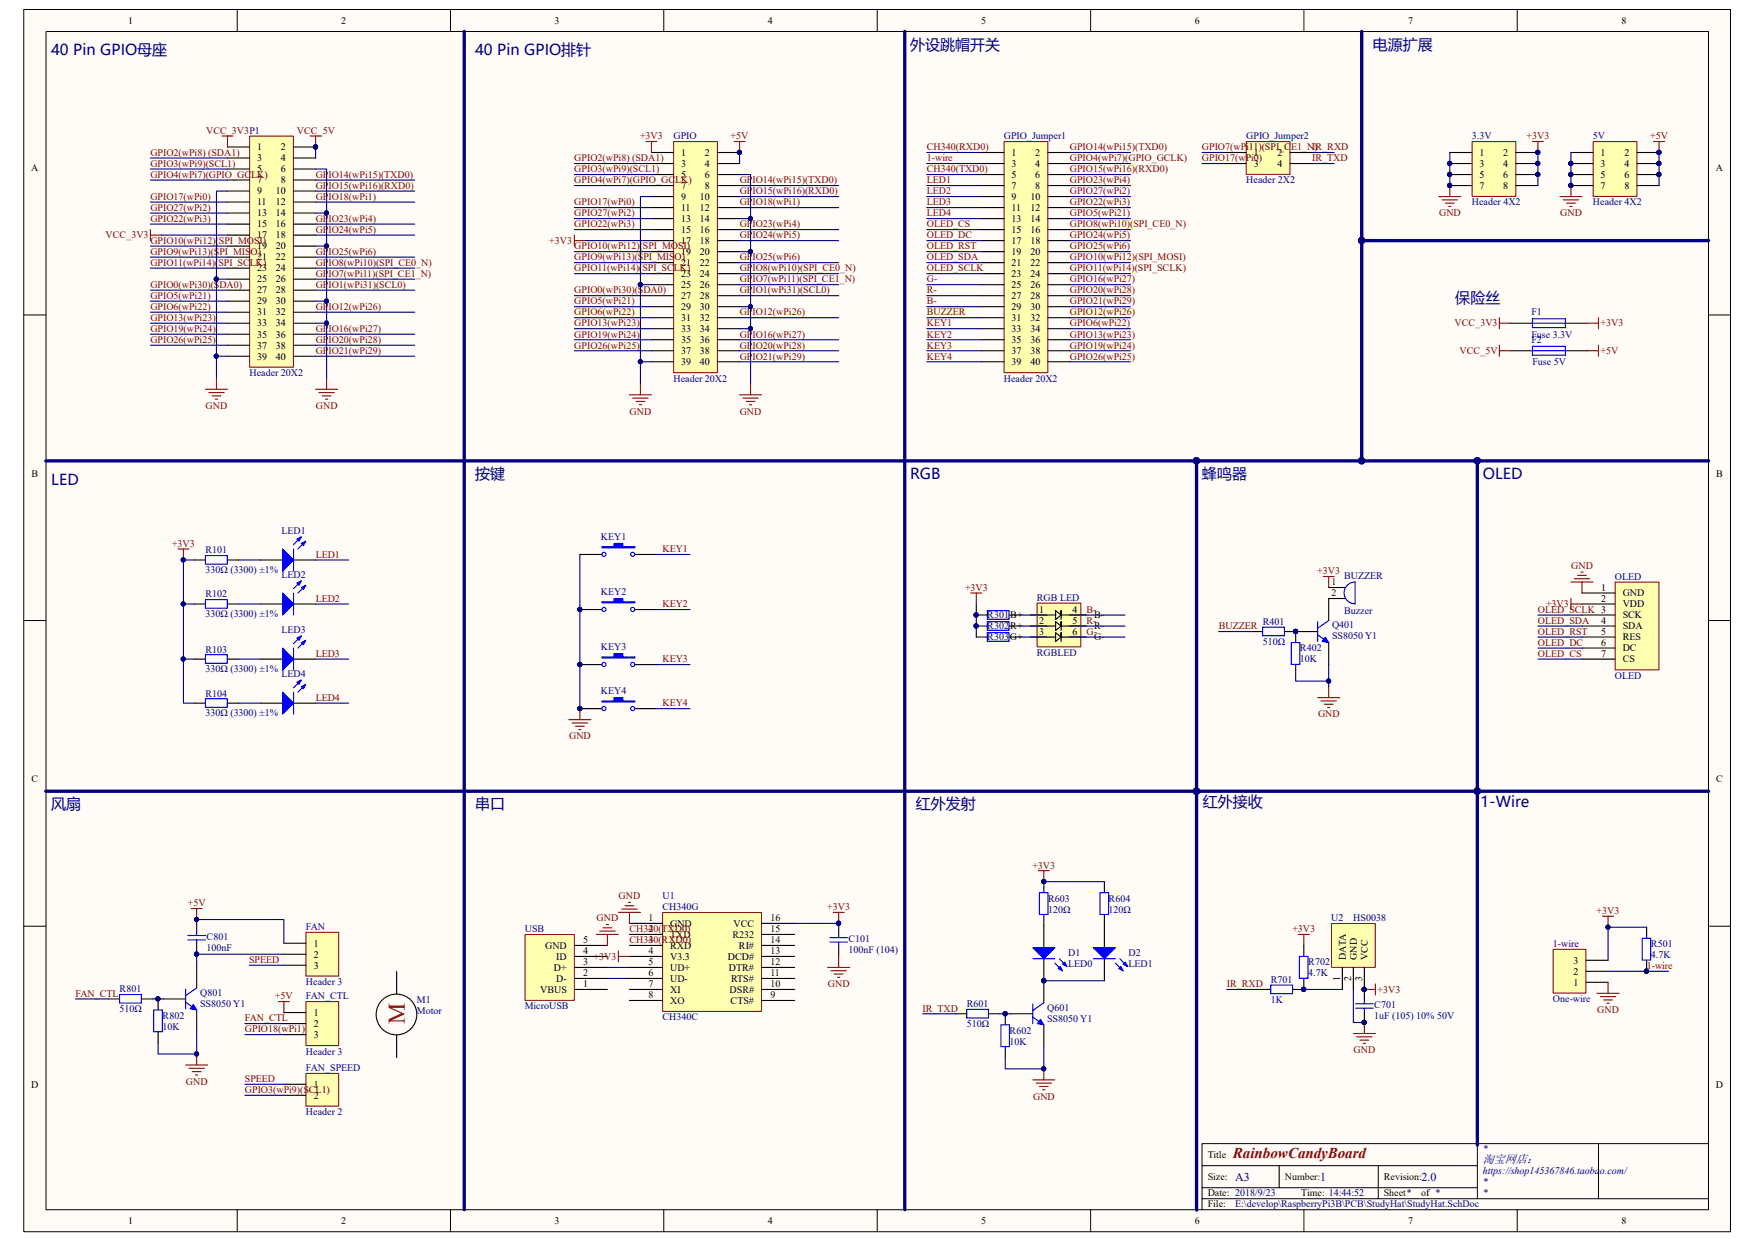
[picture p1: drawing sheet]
<svg xmlns="http://www.w3.org/2000/svg" width="297mm" height="210mm" viewBox="0 0 297 210" stroke-linecap="round" stroke-linejoin="round" font-family="sans-serif">
<defs><g id="words">
<text font-size="4" fill="#980000" x="68.5" y="173.4" transform="rotate(-90 68.5 173.4)">M</text>
<g font-size="2.5" fill="#000080">
<text x="8.7" y="9.3">40 Pin GPIO母座</text>
<text x="80.4" y="9.3">40 Pin GPIO排针</text>
<text x="154.1" y="8.4">外设跳帽开关</text>
<text x="232.3" y="8.4">电源扩展</text>
<text x="246.3" y="51.2">保险丝</text>
<text x="8.7" y="82">LED</text>
<text x="80.4" y="81.1">按键</text>
<text x="154" y="81.1">RGB</text>
<text x="203.4" y="81.1">蜂鸣器</text>
<text x="250.9" y="81.1">OLED</text>
<text x="8.7" y="136.9">风扇</text>
<text x="80.4" y="136.9">串口</text>
<text x="155" y="136.9">红外发射</text>
<text x="203.6" y="136.6">红外接收</text>
<text x="250.6" y="136.6">1-Wire</text>
</g>
<text font-size="2.5" fill="#800000" x="208.7" y="196">RainbowCandyBoard</text>
<g font-size="2" fill="#000080">
<text x="251" y="196.9">淘宝网店：</text>
<text x="209" y="199.8">A3</text>
<text x="223.4" y="199.8">1</text>
<text x="240.5" y="199.8">2.0</text>
</g>
<g font-size="1.7">
<text x="21.7" y="4">1</text>
<text x="57.7" y="4">2</text>
<text x="93.9" y="4">3</text>
<text x="130" y="4">4</text>
<text x="166.1" y="4">5</text>
<text x="202.2" y="4">6</text>
<text x="238.3" y="4">7</text>
<text x="274.4" y="4">8</text>
<text x="5.3" y="29">A</text>
<text x="43.5" y="25.4">1</text>
<text x="43.5" y="27.3">3</text>
<text x="43.5" y="29.2">5</text>
<text x="47.5" y="25.4">2</text>
<text x="47.5" y="27.3">4</text>
<text x="47.5" y="29.2">6</text>
<text x="115.3" y="26.4">1</text>
<text x="115.3" y="28.2">3</text>
<text x="119.3" y="26.4">2</text>
<text x="119.3" y="28.2">4</text>
<text x="171.2" y="26.4">1</text>
<text x="171.2" y="28.2">3</text>
<text x="175.2" y="26.4">2</text>
<text x="175.2" y="28.2">4</text>
<text x="212.2" y="26.4">1</text>
<text x="212.2" y="28.2">3</text>
<text x="216.2" y="26.4">2</text>
<text x="216.2" y="28.2">4</text>
<text x="250.4" y="26.4">1</text>
<text x="250.4" y="28.2">3</text>
<text x="254.4" y="26.4">2</text>
<text x="254.4" y="28.2">4</text>
<text x="270.9" y="26.4">1</text>
<text x="270.9" y="28.2">3</text>
<text x="274.9" y="26.4">2</text>
<text x="274.9" y="28.2">4</text>
<text x="290.4" y="29">A</text>
<text x="43.5" y="31">7</text>
<text x="43.5" y="32.9">9</text>
<text x="43.5" y="34.8">11</text>
<text x="46.7" y="32.9">10</text>
<text x="46.7" y="34.8">12</text>
<text x="47.5" y="31">8</text>
<text x="115.3" y="30.1">5</text>
<text x="115.3" y="32">7</text>
<text x="115.3" y="33.8">9</text>
<text x="115.3" y="35.7">11</text>
<text x="118.4" y="33.8">10</text>
<text x="118.4" y="35.7">12</text>
<text x="119.3" y="30.1">6</text>
<text x="119.3" y="32">8</text>
<text x="171.2" y="30.1">5</text>
<text x="171.2" y="32">7</text>
<text x="171.2" y="33.8">9</text>
<text x="171.2" y="35.7">11</text>
<text x="174.4" y="33.8">10</text>
<text x="174.4" y="35.7">12</text>
<text x="175.2" y="30.1">6</text>
<text x="175.2" y="32">8</text>
<text x="250.4" y="30.1">5</text>
<text x="250.4" y="32">7</text>
<text x="254.4" y="30.1">6</text>
<text x="254.4" y="32">8</text>
<text x="270.9" y="30.1">5</text>
<text x="270.9" y="32">7</text>
<text x="274.9" y="30.1">6</text>
<text x="274.9" y="32">8</text>
<text x="43.5" y="36.6">13</text>
<text x="43.5" y="38.5">15</text>
<text x="43.5" y="40.3">17</text>
<text x="46.7" y="36.6">14</text>
<text x="46.7" y="38.5">16</text>
<text x="46.7" y="40.3">18</text>
<text x="115.3" y="37.5">13</text>
<text x="115.3" y="39.4">15</text>
<text x="115.3" y="41.3">17</text>
<text x="118.4" y="37.5">14</text>
<text x="118.4" y="39.4">16</text>
<text x="118.4" y="41.3">18</text>
<text x="171.2" y="37.5">13</text>
<text x="171.2" y="39.4">15</text>
<text x="171.2" y="41.3">17</text>
<text x="174.4" y="37.5">14</text>
<text x="174.4" y="39.4">16</text>
<text x="174.4" y="41.3">18</text>
<text x="43.5" y="42.2">19</text>
<text x="43.5" y="44.1">21</text>
<text x="43.5" y="45.9">23</text>
<text x="43.5" y="47.8">25</text>
<text x="46.7" y="42.2">20</text>
<text x="46.7" y="44.1">22</text>
<text x="46.7" y="45.9">24</text>
<text x="46.7" y="47.8">26</text>
<text x="115.3" y="43.1">19</text>
<text x="115.3" y="45">21</text>
<text x="115.3" y="46.9">23</text>
<text x="118.4" y="43.1">20</text>
<text x="118.4" y="45">22</text>
<text x="118.4" y="46.9">24</text>
<text x="171.2" y="43.1">19</text>
<text x="171.2" y="45">21</text>
<text x="171.2" y="46.9">23</text>
<text x="174.4" y="43.1">20</text>
<text x="174.4" y="45">22</text>
<text x="174.4" y="46.9">24</text>
<text x="43.5" y="49.7">27</text>
<text x="43.5" y="51.5">29</text>
<text x="43.5" y="53.4">31</text>
<text x="46.7" y="49.7">28</text>
<text x="46.7" y="51.5">30</text>
<text x="46.7" y="53.4">32</text>
<text x="115.3" y="48.7">25</text>
<text x="115.3" y="50.6">27</text>
<text x="115.3" y="52.5">29</text>
<text x="118.4" y="48.7">26</text>
<text x="118.4" y="50.6">28</text>
<text x="118.4" y="52.5">30</text>
<text x="171.2" y="48.7">25</text>
<text x="171.2" y="50.6">27</text>
<text x="171.2" y="52.5">29</text>
<text x="174.4" y="48.7">26</text>
<text x="174.4" y="50.6">28</text>
<text x="174.4" y="52.5">30</text>
<text x="43.5" y="55.2">33</text>
<text x="43.5" y="57.1">35</text>
<text x="43.5" y="59">37</text>
<text x="46.7" y="55.2">34</text>
<text x="46.7" y="57.1">36</text>
<text x="46.7" y="59">38</text>
<text x="115.3" y="54.3">31</text>
<text x="115.3" y="56.2">33</text>
<text x="115.3" y="58.1">35</text>
<text x="115.3" y="59.9">37</text>
<text x="118.4" y="54.3">32</text>
<text x="118.4" y="56.2">34</text>
<text x="118.4" y="58.1">36</text>
<text x="118.4" y="59.9">38</text>
<text x="171.2" y="54.3">31</text>
<text x="171.2" y="56.2">33</text>
<text x="171.2" y="58.1">35</text>
<text x="171.2" y="59.9">37</text>
<text x="174.4" y="54.3">32</text>
<text x="174.4" y="56.2">34</text>
<text x="174.4" y="58.1">36</text>
<text x="174.4" y="59.9">38</text>
<text x="43.5" y="60.9">39</text>
<text x="46.7" y="60.9">40</text>
<text x="115.3" y="61.8">39</text>
<text x="118.4" y="61.8">40</text>
<text x="171.2" y="61.8">39</text>
<text x="174.4" y="61.8">40</text>
<text x="5.3" y="80.6">B</text>
<text x="290.4" y="80.6">B</text>
<text x="225.3" y="99.1">1</text>
<text x="225.3" y="100.9">2</text>
<text x="271" y="100">1</text>
<text x="271" y="101.9">2</text>
<text x="274.6" y="100.9">GND</text>
<text x="175.9" y="103.7">1</text>
<text x="175.9" y="105.6">2</text>
<text x="175.9" y="107.4">3</text>
<text x="181.5" y="103.7">4</text>
<text x="181.5" y="105.6">5</text>
<text x="181.5" y="107.4">6</text>
<text x="185.2" y="104.6">B-</text>
<text x="185.2" y="106.5">R-</text>
<text x="271" y="105.6">4</text>
<text x="271" y="107.4">5</text>
<text x="274.6" y="102.8">VDD</text>
<text x="274.6" y="104.6">SCK</text>
<text x="274.6" y="106.5">SDA</text>
<text x="185.2" y="108.4">G-</text>
<text x="271" y="109.3">6</text>
<text x="271" y="111.2">7</text>
<text x="274.6" y="108.4">RES</text>
<text x="274.6" y="110.2">DC</text>
<text x="274.6" y="112.1">CS</text>
<text x="5.3" y="132.4">C</text>
<text x="290.4" y="132.4">C</text>
<text x="109.8" y="155.9">1</text>
<text x="130.4" y="155.9">16</text>
<text x="53.1" y="160.2">1</text>
<text x="92.2" y="160.6">GND</text>
<text x="98.7" y="159.6">5</text>
<text x="98.7" y="161.5">4</text>
<text x="109.8" y="157.8">2</text>
<text x="109.8" y="159.6">3</text>
<text x="109.8" y="161.5">4</text>
<text x="113.4" y="156.8">GND</text>
<text x="113.4" y="158.7">TXD</text>
<text x="113.4" y="160.6">RXD</text>
<text x="124" y="158.7">R232</text>
<text x="124.1" y="156.8">VCC</text>
<text x="125.1" y="160.6">RI#</text>
<text x="130.4" y="157.8">15</text>
<text x="130.4" y="161.5">13</text>
<text x="130.4" y="159.6">14</text>
<text x="53.1" y="162.1">2</text>
<text x="53.1" y="163.9">3</text>
<text x="93.7" y="164.3">D+</text>
<text x="94.1" y="162.4">ID</text>
<text x="94.1" y="166.2">D-</text>
<text x="98.7" y="163.4">3</text>
<text x="98.7" y="165.2">2</text>
<text x="98.7" y="167.1">1</text>
<text x="109.8" y="163.4">5</text>
<text x="109.8" y="165.2">6</text>
<text x="109.8" y="167.1">7</text>
<text x="113.4" y="162.4">V3.3</text>
<text x="113.4" y="164.3">UD+</text>
<text x="113.4" y="166.2">UD-</text>
<text x="123.2" y="162.4">DCD#</text>
<text x="123.4" y="164.3">DTR#</text>
<text x="123.7" y="166.2">RTS#</text>
<text x="130.4" y="165.2">11</text>
<text x="130.4" y="163.4">12</text>
<text x="130.4" y="167.1">10</text>
<text x="226.8" y="166.1" transform="rotate(-90 226.8 166.1)">1</text>
<text x="227.8" y="162.4" transform="rotate(-90 227.8 162.4)">DATA</text>
<text x="228.7" y="166.1" transform="rotate(-90 228.7 166.1)">2</text>
<text x="229.6" y="162.4" transform="rotate(-90 229.6 162.4)">GND</text>
<text x="230.5" y="166.1" transform="rotate(-90 230.5 166.1)">3</text>
<text x="231.5" y="162.4" transform="rotate(-90 231.5 162.4)">VCC</text>
<text x="266.3" y="166.8">1</text>
<text x="266.3" y="164.9">2</text>
<text x="266.3" y="163.1">3</text>
<text x="53.1" y="171.9">1</text>
<text x="53.1" y="173.8">2</text>
<text x="91.4" y="168">VBUS</text>
<text x="109.8" y="169">8</text>
<text x="113.4" y="168">XI</text>
<text x="113.4" y="169.9">XO</text>
<text x="123.5" y="168">DSR#</text>
<text x="123.7" y="169.9">CTS#</text>
<text x="130.4" y="169">9</text>
<text x="53.1" y="175.6">3</text>
<text x="5.3" y="184.1">D</text>
<text x="53.1" y="184.1">1</text>
<text x="53.1" y="185.9">2</text>
<text x="290.4" y="184.1">D</text>
<text x="204.4" y="196">Title</text>
<text x="204.4" y="199.7">Size:</text>
<text x="204.4" y="202.5">Date: 2018/9/23</text>
<text x="217.4" y="199.7">Number:</text>
<text x="220.2" y="202.5">Time: 14:44:52</text>
<text x="234.2" y="199.7">Revision:</text>
<text x="234.2" y="202.5">Sheet*</text>
<text x="240.5" y="202.5">of *</text>
<text x="21.7" y="207.1">1</text>
<text x="57.7" y="207.1">2</text>
<text x="93.9" y="207.1">3</text>
<text x="130" y="207.1">4</text>
<text x="166.1" y="207.1">5</text>
<text x="202.2" y="207.1">6</text>
<text x="204.4" y="204.3">File:</text>
<text x="238.3" y="207.1">7</text>
<text x="274.4" y="207.1">8</text>
</g>
<g font-size="1.7" fill="#800000">
<text x="34.9" y="22.6">VCC_3V3P1</text>
<text x="50.2" y="22.6">VCC_5V</text>
<text x="108.3" y="23.6">+3V3</text>
<text x="123.7" y="23.6">+5V</text>
<text x="258.4" y="23.6">+3V3</text>
<text x="279.3" y="23.6">+5V</text>
<text x="25.4" y="26.4">GPIO2(wPi8) (SDA1)</text>
<text x="25.4" y="28.2">GPIO3(wPi9)(SCL1)</text>
<text x="97.2" y="27.3">GPIO2(wPi8) (SDA1)</text>
<text x="97.2" y="29.2">GPIO3(wPi9)(SCL1)</text>
<text x="156.8" y="27.3">1-wire</text>
<text x="156.8" y="25.4">CH340(RXD0)</text>
<text x="156.8" y="29.2">CH340(TXD0)</text>
<text x="181.1" y="29.2">GPIO15(wPi16)(RXD0)</text>
<text x="181.1" y="25.4">GPIO14(wPi15)(TXD0)</text>
<text x="181.1" y="27.3">GPIO4(wPi7)(GPIO_GCLK)</text>
<text x="203.4" y="27.3">GPIO17(wPi0)</text>
<text x="203.4" y="25.4">GPIO7(wPi11)(SPI_CE1_N)</text>
<text x="222.1" y="25.4">IR_RXD</text>
<text x="222.1" y="27.3">IR_TXD</text>
<text x="25.4" y="30.1">GPIO4(wPi7)(GPIO_GCLK)</text>
<text x="25.4" y="33.8">GPIO17(wPi0)</text>
<text x="25.4" y="35.7">GPIO27(wPi2)</text>
<text x="53.4" y="33.8">GPIO18(wPi1)</text>
<text x="53.4" y="32">GPIO15(wPi16)(RXD0)</text>
<text x="53.4" y="30.1">GPIO14(wPi15)(TXD0)</text>
<text x="97.2" y="31">GPIO4(wPi7)(GPIO_GCLK)</text>
<text x="97.2" y="34.8">GPIO17(wPi0)</text>
<text x="125.2" y="34.8">GPIO18(wPi1)</text>
<text x="125.2" y="32.9">GPIO15(wPi16)(RXD0)</text>
<text x="125.2" y="31">GPIO14(wPi15)(TXD0)</text>
<text x="156.8" y="31">LED1</text>
<text x="156.8" y="32.9">LED2</text>
<text x="156.8" y="34.8">LED3</text>
<text x="181.1" y="32.9">GPIO27(wPi2)</text>
<text x="181.1" y="34.8">GPIO22(wPi3)</text>
<text x="181.1" y="31">GPIO23(wPi4)</text>
<text x="17.9" y="40.3">VCC_3V3</text>
<text x="25.4" y="37.5">GPIO22(wPi3)</text>
<text x="25.4" y="41.3">GPIO10(wPi12)(SPI_MOSI)</text>
<text x="53.4" y="37.5">GPIO23(wPi4)</text>
<text x="53.4" y="39.4">GPIO24(wPi5)</text>
<text x="93" y="41.3">+3V3</text>
<text x="97.2" y="36.6">GPIO27(wPi2)</text>
<text x="97.2" y="38.5">GPIO22(wPi3)</text>
<text x="125.2" y="38.5">GPIO23(wPi4)</text>
<text x="125.2" y="40.3">GPIO24(wPi5)</text>
<text x="156.8" y="36.6">LED4</text>
<text x="156.8" y="38.5">OLED_CS</text>
<text x="156.8" y="40.3">OLED_DC</text>
<text x="181.1" y="36.6">GPIO5(wPi21)</text>
<text x="181.1" y="38.5">GPIO8(wPi10)(SPI_CE0_N)</text>
<text x="181.1" y="40.3">GPIO24(wPi5)</text>
<text x="243.5" y="36.6">GND</text>
<text x="264" y="36.6">GND</text>
<text x="25.4" y="43.1">GPIO9(wPi13)(SPI_MISO)</text>
<text x="25.4" y="45">GPIO11(wPi14)(SPI_SCLK)</text>
<text x="53.4" y="46.9">GPIO7(wPi11)(SPI_CE1_N)</text>
<text x="53.4" y="45">GPIO8(wPi10)(SPI_CE0_N)</text>
<text x="53.4" y="43.1">GPIO25(wPi6)</text>
<text x="97.2" y="42.2">GPIO10(wPi12)(SPI_MOSI)</text>
<text x="97.2" y="44.1">GPIO9(wPi13)(SPI_MISO)</text>
<text x="97.2" y="45.9">GPIO11(wPi14)(SPI_SCLK)</text>
<text x="125.2" y="47.8">GPIO7(wPi11)(SPI_CE1_N)</text>
<text x="125.2" y="45.9">GPIO8(wPi10)(SPI_CE0_N)</text>
<text x="125.2" y="44.1">GPIO25(wPi6)</text>
<text x="156.8" y="47.8">G-</text>
<text x="156.8" y="42.2">OLED_RST</text>
<text x="156.8" y="45.9">OLED_SCLK</text>
<text x="156.8" y="44.1">OLED_SDA</text>
<text x="181.1" y="45.9">GPIO11(wPi14)(SPI_SCLK)</text>
<text x="181.1" y="44.1">GPIO10(wPi12)(SPI_MOSI)</text>
<text x="181.1" y="42.2">GPIO25(wPi6)</text>
<text x="181.1" y="47.8">GPIO16(wPi27)</text>
<text x="25.4" y="48.7">GPIO0(wPi30)(SDA0)</text>
<text x="25.4" y="50.6">GPIO5(wPi21)</text>
<text x="25.4" y="52.5">GPIO6(wPi22)</text>
<text x="53.4" y="48.7">GPIO1(wPi31)(SCL0)</text>
<text x="53.4" y="52.5">GPIO12(wPi26)</text>
<text x="97.2" y="49.7">GPIO0(wPi30)(SDA0)</text>
<text x="97.2" y="51.5">GPIO5(wPi21)</text>
<text x="97.2" y="53.4">GPIO6(wPi22)</text>
<text x="125.2" y="49.7">GPIO1(wPi31)(SCL0)</text>
<text x="125.2" y="53.4">GPIO12(wPi26)</text>
<text x="156.8" y="53.4">BUZZER</text>
<text x="156.8" y="49.7">R-</text>
<text x="156.8" y="51.5">B-</text>
<text x="181.1" y="49.7">GPIO20(wPi28)</text>
<text x="181.1" y="51.5">GPIO21(wPi29)</text>
<text x="181.1" y="53.4">GPIO12(wPi26)</text>
<text x="25.4" y="54.3">GPIO13(wPi23)</text>
<text x="25.4" y="56.2">GPIO19(wPi24)</text>
<text x="25.4" y="58.1">GPIO26(wPi25)</text>
<text x="53.4" y="56.2">GPIO16(wPi27)</text>
<text x="53.4" y="58.1">GPIO20(wPi28)</text>
<text x="53.4" y="59.9">GPIO21(wPi29)</text>
<text x="97.2" y="55.2">GPIO13(wPi23)</text>
<text x="97.2" y="57.1">GPIO19(wPi24)</text>
<text x="97.2" y="59">GPIO26(wPi25)</text>
<text x="125.2" y="57.1">GPIO16(wPi27)</text>
<text x="125.2" y="59">GPIO20(wPi28)</text>
<text x="156.8" y="55.2">KEY1</text>
<text x="156.8" y="57.1">KEY2</text>
<text x="156.8" y="59">KEY3</text>
<text x="181.1" y="55.2">GPIO6(wPi22)</text>
<text x="181.1" y="57.1">GPIO13(wPi23)</text>
<text x="181.1" y="59">GPIO19(wPi24)</text>
<text x="246.2" y="55.2">VCC_3V3</text>
<text x="247" y="59.9">VCC_5V</text>
<text x="270.9" y="55.2">+3V3</text>
<text x="270.9" y="59.9">+5V</text>
<text x="125.2" y="60.9">GPIO21(wPi29)</text>
<text x="156.8" y="60.9">KEY4</text>
<text x="181.1" y="60.9">GPIO26(wPi25)</text>
<text x="34.8" y="69.3">GND</text>
<text x="53.5" y="69.3">GND</text>
<text x="106.6" y="70.2">GND</text>
<text x="125.2" y="70.2">GND</text>
<text x="29.1" y="92.5">+3V3</text>
<text x="53.4" y="94.4">LED1</text>
<text x="112.1" y="93.5">KEY1</text>
<text x="53.4" y="101.9">LED2</text>
<text x="163.3" y="100">+3V3</text>
<text x="222.9" y="97.2">+3V3</text>
<text x="265.9" y="96.3">GND</text>
<text x="112.1" y="102.8">KEY2</text>
<text x="183.9" y="103.7">B-</text>
<text x="183.9" y="105.6">R-</text>
<text x="183.9" y="107.4">G-</text>
<text x="206.2" y="106.5">BUZZER</text>
<text x="260.3" y="103.7">OLED_SCLK 3</text>
<text x="260.3" y="105.6">OLED_SDA</text>
<text x="260.3" y="107.4">OLED_RST</text>
<text x="261.7" y="102.8">+3V3</text>
<text x="53.4" y="111.2">LED3</text>
<text x="112.1" y="112.1">KEY3</text>
<text x="260.3" y="111.2">OLED_CS</text>
<text x="260.3" y="109.3">OLED_DC</text>
<text x="53.4" y="118.6">LED4</text>
<text x="112.1" y="119.5">KEY4</text>
<text x="96.3" y="125.1">GND</text>
<text x="223.1" y="121.4">GND</text>
<text x="174.7" y="147">+3V3</text>
<text x="31.8" y="153.4">+5V</text>
<text x="101" y="155.9">GND</text>
<text x="104.7" y="152.2">GND</text>
<text x="140" y="154.1">+3V3</text>
<text x="270.2" y="154.7">+3V3</text>
<text x="106.5" y="157.8">CH340(TXD0)</text>
<text x="106.5" y="159.6">CH340(RXD0)</text>
<text x="218.7" y="157.8">+3V3</text>
<text x="42.2" y="163">SPEED</text>
<text x="100.5" y="162.4">+3V3</text>
<text x="140.1" y="167.1">GND</text>
<text x="207.6" y="167.1">IR_RXD</text>
<text x="278.7" y="164">1-wire</text>
<text x="12.8" y="168.7">FAN_CTL</text>
<text x="41.4" y="172.8">FAN_CTL</text>
<text x="46.5" y="169.1">+5V</text>
<text x="156.1" y="171.2">IR_TXD</text>
<text x="233.1" y="168">+3V3</text>
<text x="270.3" y="171.4">GND</text>
<text x="41.4" y="174.7">GPIO18(wPi1)</text>
<text x="229.1" y="178.3">GND</text>
<text x="31.5" y="183.6">GND</text>
<text x="41.4" y="185">GPIO3(wPi9)(SCL1)</text>
<text x="41.4" y="183.1">SPEED</text>
<text x="174.8" y="186.1">GND</text>
</g>
<g font-size="1.7" fill="#000080">
<text x="114" y="23.6">GPIO</text>
<text x="169.9" y="23.6">GPIO_Jumper1</text>
<text x="210.9" y="23.6">GPIO_Jumper2</text>
<text x="249.1" y="23.6">3.3V</text>
<text x="269.6" y="23.6">5V</text>
<text x="210.9" y="31">Header 2X2</text>
<text x="249.1" y="34.8">Header 4X2</text>
<text x="269.6" y="34.8">Header 4X2</text>
<text x="259.2" y="53.4">F1</text>
<text x="259.2" y="57.1">Fuse 3.3V</text>
<text x="259.2" y="58.1">F2</text>
<text x="42.2" y="63.7">Header 20X2</text>
<text x="114" y="64.6">Header 20X2</text>
<text x="169.9" y="64.6">Header 20X2</text>
<text x="259.3" y="61.8">Fuse 5V</text>
<text x="34.8" y="93.6">R101</text>
<text x="47.6" y="90.3">LED1</text>
<text x="101.7" y="91.4">KEY1</text>
<text x="34.8" y="97">330Ω (3300) ±1%</text>
<text x="34.8" y="101.1">R102</text>
<text x="47.6" y="97.7">LED2</text>
<text x="101.7" y="100.8">KEY2</text>
<text x="175.5" y="101.7">RGB LED</text>
<text x="227.5" y="98">BUZZER</text>
<text x="273.3" y="98.1">OLED</text>
<text x="34.8" y="104.5">330Ω (3300) ±1%</text>
<text x="47.6" y="107.1">LED3</text>
<text x="167.1" y="104.6">R301B+</text>
<text x="167.1" y="106.5">R302R+</text>
<text x="213.7" y="105.8">R401</text>
<text x="225.4" y="106.3">Q401</text>
<text x="227.5" y="103.9">Buzzer</text>
<text x="34.8" y="110.4">R103</text>
<text x="34.8" y="113.8">330Ω (3300) ±1%</text>
<text x="101.7" y="110.1">KEY3</text>
<text x="167.1" y="108.4">R303G+</text>
<text x="175.5" y="111">RGBLED</text>
<text x="213.7" y="109.1">510Ω</text>
<text x="220" y="110.2">R402</text>
<text x="220" y="112.1">10K</text>
<text x="225.4" y="108.2">SS8050 Y1</text>
<text x="34.8" y="117.9">R104</text>
<text x="47.6" y="114.5">LED4</text>
<text x="101.7" y="117.5">KEY4</text>
<text x="273.3" y="114.9">OLED</text>
<text x="34.8" y="121.2">330Ω (3300) ±1%</text>
<text x="112.1" y="154.1">CH340G</text>
<text x="112.1" y="152.2">U1</text>
<text x="177.4" y="152.6">R603</text>
<text x="177.4" y="154.4">120Ω</text>
<text x="187.6" y="152.6">R604</text>
<text x="187.6" y="154.4">120Ω</text>
<text x="225.3" y="155.9">U2</text>
<text x="229" y="155.9">HS0038</text>
<text x="35" y="159.1">C801</text>
<text x="35" y="161">100nF</text>
<text x="51.8" y="157.4">FAN</text>
<text x="88.8" y="157.8">USB</text>
<text x="143.6" y="159.4">C101</text>
<text x="143.6" y="161.3">100nF (104)</text>
<text x="180.8" y="161.7">D1</text>
<text x="191" y="161.7">D2</text>
<text x="262.8" y="160.3">1-wire</text>
<text x="279.4" y="160.3">R501</text>
<text x="20.2" y="167.9">R801</text>
<text x="51.8" y="166.7">Header 3</text>
<text x="180.8" y="163.6">LED0</text>
<text x="191" y="163.6">LED1</text>
<text x="215.1" y="166.3">R701</text>
<text x="221.4" y="163.4">R702</text>
<text x="221.4" y="165.2">4.7K</text>
<text x="279.4" y="162.1">4.7K</text>
<text x="20.2" y="171.3">510Ω</text>
<text x="27.5" y="172.4">R802</text>
<text x="33.9" y="168.5">Q801</text>
<text x="33.9" y="170.3">SS8050 Y1</text>
<text x="51.8" y="169.1">FAN_CTL</text>
<text x="70.6" y="169.7">M1</text>
<text x="70.6" y="171.6">Motor</text>
<text x="88.8" y="170.8">MicroUSB</text>
<text x="112.1" y="172.7">CH340C</text>
<text x="163.6" y="170.5">R601</text>
<text x="163.6" y="173.8">510Ω</text>
<text x="177.2" y="171">Q601</text>
<text x="177.2" y="172.9">SS8050 Y1</text>
<text x="215.1" y="169.7">1K</text>
<text x="232.6" y="170.6">C701</text>
<text x="232.6" y="172.5">1uF (105) 10% 50V</text>
<text x="262.8" y="169.6">One-wire</text>
<text x="27.5" y="174.3">10K</text>
<text x="51.8" y="178.5">Header 3</text>
<text x="170.9" y="174.9">R602</text>
<text x="170.9" y="176.8">10K</text>
<text x="51.8" y="181.3">FAN_SPEED</text>
<text x="51.8" y="188.7">Header 2</text>
<text x="251" y="195">*</text>
<text x="251" y="198.8">https://shop145367846.taobao.com/</text>
<text x="251" y="200.6">*</text>
<text x="251" y="202.5">*</text>
<text x="209" y="204.3">E:\develop\RaspberryPi3B\PCB\StudyHat\StudyHat.SchDoc</text>
</g>
</g></defs>
<path d="M4.1 1.7h288.8v206.7h-288.8z" fill="#fffcf8"/>
<path d="M4 1.6h288.9v206.8h-288.9z" fill="none" stroke="#000" stroke-width=".17"/>
<path d="M7.8 5.4h281.3v199.3h-281.3z" fill="#fffcf8"/>
<g fill="none" stroke="#000" stroke-width=".17">
<path d="M7.8 5.3h281.3v199.4h-281.3zM40.1 1.6v3.7M76.2 1.6v3.7M112.3 1.6v3.7M148.5 1.6v3.7M184.6 1.6v3.7M220.7 1.6v3.7M256.8 1.6v3.7M4 53.3h3.7M289.2 53.3h3.7M4 105h3.7M289.2 105h3.7"/>
<path d="M4 156.7h3.7M289.2 156.7h3.7M203.4 197.3h46.6M216.5 197.3v3.7M233.3 197.3v5.6M250 193.5v9.4M270.5 193.5h-67.1v11.2M289.2 193.5h-18.7v9.4M40.1 204.7v3.7M76.2 204.7v3.7M112.3 204.7v3.7M148.5 204.7v3.7"/>
<path d="M184.6 204.7v3.7M203.4 202.9h85.8M203.4 201h46.6M220.7 204.7v3.7M256.8 204.7v3.7"/>
</g>
<path d="M42.3 23.1h7.4v39h-7.4z" fill="#ffffb0"/>
<path d="M42.2 23h7.5v39.1h-7.5z" fill="none" stroke="#800000" stroke-width=".17"/>
<g fill="none" stroke="#000" stroke-width=".19">
<path d="M38.5 24.9h3.7M38.5 26.7h3.7M38.5 28.6h3.7M38.5 30.5h3.7M38.5 32.3h3.7M38.5 34.2h3.7M38.5 36.1h3.7M38.5 37.9h3.7M38.5 39.8h3.7M49.7 24.9h3.7M49.7 26.7h3.7M49.7 28.6h3.7"/>
<path d="M49.7 30.5h3.7M49.7 32.3h3.7M49.7 34.2h3.7M49.7 36.1h3.7M49.7 37.9h3.7M49.7 39.8h3.7M38.5 41.7h3.7M38.5 43.5h3.7M38.5 45.4h3.7M38.5 47.2h3.7M38.5 49.1h3.7M38.5 51h3.7"/>
<path d="M38.5 52.8h3.7M38.5 54.7h3.7M38.5 56.6h3.7M38.5 58.4h3.7M49.7 41.7h3.7M49.7 43.5h3.7M49.7 45.4h3.7M49.7 47.2h3.7M49.7 49.1h3.7M49.7 51h3.7M49.7 52.8h3.7M49.7 54.7h3.7"/>
<path d="M49.7 56.6h3.7M49.7 58.4h3.7M38.5 60.3h3.7M49.7 60.3h3.7M32.9 94.8h1.9M38.5 94.8h1.9M98.1 93.8h3.8M107.5 93.8h3.7M32.9 102.2h1.9M32.9 111.5h1.9M32.9 119h1.9M38.5 102.2h1.9"/>
<path d="M38.5 111.5h1.9M38.5 119h1.9"/>
</g>
<g fill="#000080" stroke="#000080" stroke-width=".17">
<circle cx="53.4" cy="24.9" r=".35"/>
<circle cx="31" cy="94.7" r=".35"/>
</g>
<path d="M37.6 23h1.8M38.5 23v1.9M52.5 23h1.8M53.4 23v1.9M53.4 65.9h3.7M54 66.4h2.6M54.5 67h1.5M55.1 67.6h.4M55.3 64v1.9M30.1 92.9h1.9M31 92.9v1.9" fill="none" stroke="#800000" stroke-width=".19"/>
<path d="M34.8 94h3.7v1.5h-3.7zM34.8 101.5h3.7v1.4h-3.7zM34.8 110.8h3.7v1.4h-3.7zM34.8 118.2h3.7v1.5h-3.7z" fill="none" stroke="#00f" stroke-width=".19"/>
<path d="M101.9 92.5h2v-.5h1.5v.5h2.1v.2h-5.6z" fill-rule="evenodd" fill="#00f"/>
<g fill="none" stroke="#00f" stroke-width=".19">
<path d="M101.9 92.5h2v-.5h1.5v.5h2.1v.2h-5.6z"/>
<circle cx="102.2" cy="93.8" r=".35"/>
<circle cx="107.1" cy="93.8" r=".35"/>
</g>
<path d="M98.1 103.2h3.8M107.5 103.2h3.7" fill="none" stroke="#000" stroke-width=".19"/>
<circle cx="98.1" cy="103.1" r=".35" fill="#000080" stroke="#000080" stroke-width=".17"/>
<path d="M101.9 101.8h2v-.5h1.5v.5h2.1v.2h-5.6z" fill-rule="evenodd" fill="#00f"/>
<g fill="none" stroke="#00f" stroke-width=".19">
<path d="M101.9 101.8h2v-.5h1.5v.5h2.1v.2h-5.6z"/>
<circle cx="102.2" cy="103.1" r=".35"/>
<circle cx="107.1" cy="103.1" r=".35"/>
</g>
<g fill="#000080" stroke="#000080" stroke-width=".17">
<circle cx="98.1" cy="103.1" r=".35"/>
<circle cx="98.1" cy="112.5" r=".35"/>
</g>
<path d="M98.1 112.5h3.8M107.5 112.5h3.7" fill="none" stroke="#000" stroke-width=".19"/>
<path d="M101.9 111.2h2v-.6h1.5v.6h2.1v.2h-5.6z" fill-rule="evenodd" fill="#00f"/>
<g fill="none" stroke="#00f" stroke-width=".19">
<path d="M101.9 111.2h2v-.6h1.5v.6h2.1v.2h-5.6z"/>
<circle cx="102.2" cy="112.5" r=".35"/>
<circle cx="107.1" cy="112.5" r=".35"/>
</g>
<g fill="#000080" stroke="#000080" stroke-width=".17">
<circle cx="98.1" cy="112.5" r=".35"/>
<circle cx="98.1" cy="119.9" r=".35"/>
</g>
<path d="M98.1 119.9h3.8M107.5 119.9h3.7" fill="none" stroke="#000" stroke-width=".19"/>
<path d="M101.9 118.6h2v-.5h1.5v.5h2.1v.2h-5.6z" fill-rule="evenodd" fill="#00f"/>
<g fill="none" stroke="#00f" stroke-width=".19">
<path d="M101.9 118.6h2v-.5h1.5v.5h2.1v.2h-5.6z"/>
<circle cx="102.2" cy="119.9" r=".35"/>
<circle cx="107.1" cy="119.9" r=".35"/>
</g>
<circle cx="98.1" cy="119.9" r=".35" fill="#000080" stroke="#000080" stroke-width=".17"/>
<path d="M265.9 98.5h3.7M266.4 97.9h2.6M267 97.4h1.5M267.5 96.8h.4M267.7 98.5v1.9M98.1 119.9v1.9M96.3 121.8h3.7M96.8 122.3h2.6M97.4 122.9h1.5M97.9 123.5h.4" fill="none" stroke="#800000" stroke-width=".19"/>
<path d="M273.4 98.6h7.4v14.8h-7.4z" fill="#ffffb0"/>
<path d="M273.3 98.5h7.5v14.9h-7.5z" fill="none" stroke="#800000" stroke-width=".17"/>
<path d="M267.7 100.4h5.6M267.7 102.2h5.6M267.7 104.1h5.6M267.7 105.9h5.6M267.7 107.8h5.6M267.7 109.7h5.6M267.7 111.5h5.6" fill="none" stroke="#000" stroke-width=".19"/>
<path d="M265.9 101.3v1.9M265.9 102.2h1.8" fill="none" stroke="#800000" stroke-width=".19"/>
<path d="M175.6 102.1h7.3v7.4h-7.3z" fill="#ffffb0"/>
<path d="M175.5 102.1h7.4v7.4h-7.4z" fill="none" stroke="#800000" stroke-width=".17"/>
<g fill="none" stroke="#000" stroke-width=".19">
<path d="M174.4 104.1h4.2v-.8l1 .8M174.4 105.9h4.2v-.7l1 .7M174.4 107.8h4.2v-.7l1 .7M178.6 104.1v.7l1-.7M178.6 105.9v.8l1-.8M178.6 107.8v.8l1-.8M179.6 104.1v-.8v1.5M179.6 105.9v-.7v1.5M179.6 107.8v-.7v1.5M179.6 104.1h4.3M179.6 105.9h4.3M179.6 107.8h4.3"/>
<path d="M219.3 106.9h3.7M224.9 101.3v3.7M224.9 108.7v3.8"/>
</g>
<circle cx="219.3" cy="106.9" r=".35" fill="#000080" stroke="#000080" stroke-width=".17"/>
<path d="M223 107.4l1.9 1.3M223 105.2v3.4M224.9 105l-1.9 1.3" fill="none" stroke="#00f" stroke-width=".19"/>
<path d="M224.3 107.8l.6 .9-1.2-.1z" fill="#00f"/>
<path d="M224.3 107.8l.6 .9-1.2-.1z" fill="none" stroke="#00f" stroke-width=".17"/>
<circle cx="219.3" cy="106.9" r=".35" fill="#000080" stroke="#000080" stroke-width=".17"/>
<path d="M223.9 97.6h1.9M224.9 97.6v1.8M223 118.1h3.7M223.6 118.6h2.6M224.1 119.2h1.5M224.7 119.7h.4M224.9 116.2v1.9" fill="none" stroke="#800000" stroke-width=".19"/>
<path d="M112.2 154.5h16.7v16.7h-16.7z" fill="#ffffb0"/>
<path d="M112.1 154.4h16.8v16.8h-16.8z" fill="none" stroke="#800000" stroke-width=".17"/>
<g fill="none" stroke="#000" stroke-width=".19">
<path d="M106.5 156.3h5.6M106.5 158.1h5.6M106.5 160h5.6M128.9 156.3h5.6M128.9 158.1h5.6M128.9 160h5.6M106.5 161.9h5.6M106.5 163.7h5.6M106.5 165.6h5.6M106.5 167.4h5.6M106.5 169.3h5.6M128.9 161.9h5.6"/>
<path d="M128.9 163.7h5.6M128.9 165.6h5.6M128.9 167.4h5.6M128.9 169.3h5.6"/>
</g>
<path d="M88.9 158.2h8.3v11.1h-8.3z" fill="#ffffb0"/>
<path d="M88.9 158.2h8.3v11.1h-8.3z" fill="none" stroke="#800000" stroke-width=".17"/>
<path d="M255.6 54.7h3.7M264.9 54.7h3.8M97.2 160h5.6M97.2 161.9h5.6M97.2 163.7h5.6M97.2 165.6h5.6M97.2 167.4h5.6" fill="none" stroke="#000" stroke-width=".19"/>
<g fill="none" stroke="#800000" stroke-width=".19">
<path d="M243.5 33.3h3.7M244.1 33.8h2.6M244.6 34.4h1.5M245.2 34.9h.4M245.4 31.4v1.9M259.3 23.9h1.9M260.3 23.9v1.9M264 33.3h3.7M264.6 33.8h2.6M265.1 34.4h1.5M265.7 34.9h.4M265.9 31.4v1.9"/>
<path d="M279.8 23.9h1.9M280.8 23.9v1.9M34.8 65.9h3.7M35.3 66.4h2.6M35.9 67h1.5M36.4 67.6h.4M36.6 64v1.9M100.9 158.1h3.8M101.5 157.6h2.6M102 157h1.5M102.6 156.5h.4M102.8 158.1v1.9"/>
<path d="M104.7 154.4h3.7M105.2 153.8h2.6M105.8 153.3h1.5M106.3 152.7h.4M106.5 154.4v1.9M141 154.4h1.9M141.9 154.4v1.9"/>
</g>
<g fill="#000080" stroke="#000080" stroke-width=".17">
<circle cx="141.9" cy="156.2" r=".35"/>
<circle cx="245.3" cy="31.4" r=".35"/>
<circle cx="265.8" cy="31.4" r=".35"/>
<circle cx="260.2" cy="25.8" r=".35"/>
<circle cx="280.7" cy="25.8" r=".35"/>
</g>
<path d="M259.3 54h5.6v1.4h-5.6zM259.3 54.7h5.6" fill="none" stroke="#00f" stroke-width=".19"/>
<path d="M114 24h7.4v39.1h-7.4z" fill="#ffffb0"/>
<path d="M114 24h7.4v39.1h-7.4z" fill="none" stroke="#800000" stroke-width=".17"/>
<g fill="none" stroke="#000" stroke-width=".19">
<path d="M110.2 25.8h3.8M110.2 27.7h3.8M110.2 29.5h3.8M110.2 31.4h3.8M110.2 33.3h3.8M110.2 35.1h3.8M110.2 37h3.8M110.2 38.9h3.8M121.4 25.8h3.8M121.4 27.7h3.8M121.4 29.5h3.8M121.4 31.4h3.8"/>
<path d="M121.4 33.3h3.8M121.4 35.1h3.8M121.4 37h3.8M121.4 38.9h3.8M110.2 40.7h3.8M110.2 42.6h3.8M110.2 44.4h3.8M110.2 46.3h3.8M110.2 48.2h3.8M110.2 50h3.8M110.2 51.9h3.8M110.2 53.8h3.8"/>
<path d="M110.2 55.6h3.8M110.2 57.5h3.8M110.2 59.4h3.8M121.4 40.7h3.8M121.4 42.6h3.8M121.4 44.4h3.8M121.4 46.3h3.8M121.4 48.2h3.8M121.4 50h3.8M121.4 51.9h3.8M121.4 53.8h3.8M121.4 55.6h3.8"/>
<path d="M121.4 57.5h3.8M121.4 59.4h3.8M255.6 59.4h3.7M264.9 59.4h3.8M110.2 61.2h3.8M121.4 61.2h3.8"/>
</g>
<circle cx="125.1" cy="25.8" r=".35" fill="#000080" stroke="#000080" stroke-width=".17"/>
<g fill="none" stroke="#800000" stroke-width=".19">
<path d="M25.5 38.9v1.8M25.5 39.8h1.8M97.2 39.8v1.9M109.3 23.9h1.9M110.2 23.9v1.9M124.2 23.9h1.9M125.2 23.9v1.9M97.2 40.7h1.9M253.8 53.8v1.8M253.8 58.4v1.9M253.8 54.7h1.8M253.8 59.4h1.8"/>
<path d="M268.7 54.7h1.8M268.7 59.4h1.8M270.5 53.8v1.8M270.5 58.4v1.9M106.5 66.8h3.7M107.1 67.4h2.6M107.6 67.9h1.5M108.2 68.5h.4M108.4 64.9v1.9M125.2 66.8h3.7M125.7 67.4h2.6M126.3 67.9h1.5"/>
<path d="M126.8 68.5h.4M127 64.9v1.9"/>
</g>
<path d="M259.3 58.6h5.6v1.5h-5.6zM259.3 59.4h5.6" fill="none" stroke="#00f" stroke-width=".19"/>
<path d="M262.9 160.7h5.5v7.4h-5.5z" fill="#ffffb0"/>
<path d="M262.8 160.7h5.6v7.4h-5.6z" fill="none" stroke="#800000" stroke-width=".17"/>
<path d="M44.1 94.8h3.7M49.7 94.8h3.7M268.4 166.2h3.7M268.4 164.4h3.7M268.4 162.5h3.7" fill="none" stroke="#000" stroke-width=".19"/>
<path d="M271.2 155.1h1.9M272.1 155.1v1.8M270.3 168.1h3.7M270.8 168.7h2.6M271.4 169.2h1.5M272 169.8h.3M272.1 166.2v1.9" fill="none" stroke="#800000" stroke-width=".19"/>
<circle cx="272.1" cy="156.9" r=".35" fill="#000080" stroke="#000080" stroke-width=".17"/>
<path d="M47.8 92.9l1.9 1.9-1.9 1.8z" fill="#00f"/>
<path d="M47.8 92.9l1.9 1.9-1.9 1.8zM51 90.9l-1.3 1.3M51.7 91.6l-1.3 1.3" fill="none" stroke="#00f" stroke-width=".19"/>
<path d="M51 92l.7-.4-.3 .7z" fill="#00f"/>
<path d="M51 92l.7-.4-.3 .7z" fill="none" stroke="#00f" stroke-width=".19"/>
<path d="M50.2 91.2l.8-.3-.4 .7z" fill="#00f"/>
<path d="M49.7 92.9v3.7M50.2 91.2l.8-.3-.4 .7z" fill="none" stroke="#00f" stroke-width=".19"/>
<path d="M44.1 102.2h3.7M49.7 102.2h3.7" fill="none" stroke="#000" stroke-width=".19"/>
<path d="M47.8 100.4l1.9 1.8-1.9 1.9z" fill="#00f"/>
<path d="M51 98.3l-1.3 1.3M51.7 99.1l-1.3 1.3M47.8 100.4l1.9 1.8-1.9 1.9z" fill="none" stroke="#00f" stroke-width=".19"/>
<path d="M51 99.4l.7-.3-.3 .7z" fill="#00f"/>
<path d="M51 99.4l.7-.3-.3 .7z" fill="none" stroke="#00f" stroke-width=".19"/>
<path d="M50.2 98.7l.8-.4-.4 .8z" fill="#00f"/>
<path d="M50.2 98.7l.8-.4-.4 .8zM49.7 100.4v3.7" fill="none" stroke="#00f" stroke-width=".19"/>
<path d="M44.1 111.5h3.7M49.7 111.5h3.7" fill="none" stroke="#000" stroke-width=".19"/>
<path d="M47.8 109.7l1.9 1.8-1.9 1.9z" fill="#00f"/>
<path d="M47.8 109.7l1.9 1.8-1.9 1.9zM51 107.6l-1.3 1.3M51.7 108.4l-1.3 1.3" fill="none" stroke="#00f" stroke-width=".19"/>
<path d="M51 108.7l.7-.3-.3 .7z" fill="#00f"/>
<path d="M51 108.7l.7-.3-.3 .7z" fill="none" stroke="#00f" stroke-width=".19"/>
<path d="M50.2 108l.8-.4-.4 .8z" fill="#00f"/>
<path d="M49.7 109.7v3.7M50.2 108l.8-.4-.4 .8z" fill="none" stroke="#00f" stroke-width=".19"/>
<path d="M44.1 119h3.7M49.7 119h3.7" fill="none" stroke="#000" stroke-width=".19"/>
<path d="M47.8 117.1l1.9 1.9-1.9 1.9z" fill="#00f"/>
<path d="M47.8 117.1l1.9 1.9-1.9 1.9zM51 115.1l-1.3 1.3M51.7 115.8l-1.3 1.3" fill="none" stroke="#00f" stroke-width=".19"/>
<path d="M51 116.2l.7-.4-.3 .8z" fill="#00f"/>
<path d="M51 116.2l.7-.4-.3 .8z" fill="none" stroke="#00f" stroke-width=".19"/>
<path d="M50.2 115.5l.8-.4-.4 .7z" fill="#00f"/>
<path d="M49.7 117.1v3.8M50.2 115.5l.8-.4-.4 .7z" fill="none" stroke="#00f" stroke-width=".19"/>
<path d="M249.2 24h7.3v9.2h-7.3z" fill="#ffffb0"/>
<path d="M249.1 24h7.4v9.2h-7.4z" fill="none" stroke="#800000" stroke-width=".17"/>
<path d="M245.4 25.8h3.7M245.4 27.7h3.7M245.4 29.5h3.7M245.4 31.4h3.7M256.5 25.8h3.8M256.5 27.7h3.8M256.5 29.5h3.8M256.5 31.4h3.8" fill="none" stroke="#000" stroke-width=".19"/>
<g fill="#000080" stroke="#000080" stroke-width=".17">
<circle cx="260.2" cy="25.8" r=".35"/>
<circle cx="245.3" cy="27.7" r=".35"/>
<circle cx="260.2" cy="27.7" r=".35"/>
<circle cx="245.3" cy="29.5" r=".35"/>
<circle cx="260.2" cy="29.5" r=".35"/>
<circle cx="245.3" cy="31.4" r=".35"/>
</g>
<path d="M269.7 24h7.3v9.2h-7.3z" fill="#ffffb0"/>
<path d="M269.6 24h7.4v9.2h-7.4z" fill="none" stroke="#800000" stroke-width=".17"/>
<path d="M265.9 25.8h3.7M265.9 27.7h3.7M265.9 29.5h3.7M265.9 31.4h3.7M277 25.8h3.8M277 27.7h3.8M277 29.5h3.8M277 31.4h3.8M224.9 99.4h2.8M224.9 101.3h2.8" fill="none" stroke="#000" stroke-width=".19"/>
<g fill="#000080" stroke="#000080" stroke-width=".17">
<circle cx="280.7" cy="25.8" r=".35"/>
<circle cx="265.8" cy="27.7" r=".35"/>
<circle cx="280.7" cy="27.7" r=".35"/>
<circle cx="265.8" cy="29.5" r=".35"/>
<circle cx="280.7" cy="29.5" r=".35"/>
<circle cx="265.8" cy="31.4" r=".35"/>
</g>
<path d="M229.3 98.5a1.84 1.84 0 0 0-1.8 1.8 1.84 1.84 0 0 0 1.8 1.9M229.3 98.5v3.7" fill="none" stroke="#00f" stroke-width=".19"/>
<path d="M170 24h7.3v39.1h-7.3z" fill="#ffffb0"/>
<path d="M169.9 24h7.4v39.1h-7.4z" fill="none" stroke="#800000" stroke-width=".17"/>
<g fill="none" stroke="#000" stroke-width=".19">
<path d="M166.2 25.8h3.7M166.2 27.7h3.7M166.2 29.5h3.7M166.2 31.4h3.7M166.2 33.3h3.7M166.2 35.1h3.7M166.2 37h3.7M166.2 38.9h3.7M177.3 25.8h3.8M177.3 27.7h3.8M177.3 29.5h3.8M177.3 31.4h3.8"/>
<path d="M177.3 33.3h3.8M177.3 35.1h3.8M177.3 37h3.8M177.3 38.9h3.8M166.2 40.7h3.7M166.2 42.6h3.7M166.2 44.4h3.7M166.2 46.3h3.7M166.2 48.2h3.7M166.2 50h3.7M166.2 51.9h3.7M166.2 53.8h3.7"/>
<path d="M166.2 55.6h3.7M166.2 57.5h3.7M166.2 59.4h3.7M177.3 40.7h3.8M177.3 42.6h3.8M177.3 44.4h3.8M177.3 46.3h3.8M177.3 48.2h3.8M177.3 50h3.8M177.3 51.9h3.8M177.3 53.8h3.8M177.3 55.6h3.8"/>
<path d="M177.3 57.5h3.8M177.3 59.4h3.8M166.2 61.2h3.7M177.3 61.2h3.8M141.9 156.3v1.8M141.9 160v1.9"/>
</g>
<g fill="#000080" stroke="#000080" stroke-width=".17">
<circle cx="141.9" cy="156.2" r=".35"/>
<circle cx="278.6" cy="164.4" r=".35"/>
</g>
<path d="M140.4 158.7h3M140.4 159.4h3M141.9 158.1v.6M141.9 159.4v.6" fill="none" stroke="#00f" stroke-width=".19"/>
<path d="M104.7 160.9v1.9M104.7 161.9h1.8M140.1 163.7h3.7M140.6 164.3h2.6M141.2 164.8h1.5M141.7 165.4h.4M141.9 161.9v1.8" fill="none" stroke="#800000" stroke-width=".19"/>
<path d="M210.9 24h7.4v5.5h-7.4z" fill="#ffffb0"/>
<path d="M210.9 24h7.4v5.5h-7.4z" fill="none" stroke="#800000" stroke-width=".17"/>
<path d="M207.2 25.8h3.7M207.2 27.7h3.7M218.3 25.8h3.8M218.3 27.7h3.8M171.1 171.6h3.7M176.7 166v3.7M176.7 173.4v3.8" fill="none" stroke="#000" stroke-width=".19"/>
<circle cx="176.6" cy="166" r=".35" fill="#000080" stroke="#000080" stroke-width=".17"/>
<path d="M174.8 172.1l1.9 1.3M174.8 169.9v3.3M176.7 169.7l-1.9 1.3" fill="none" stroke="#00f" stroke-width=".19"/>
<path d="M176.1 172.5l.6 .9-1.2-.2z" fill="#00f"/>
<path d="M176.1 172.5l.6 .9-1.2-.2z" fill="none" stroke="#00f" stroke-width=".17"/>
<g fill="#000080" stroke="#000080" stroke-width=".17">
<circle cx="176.6" cy="166" r=".35"/>
<circle cx="176.6" cy="180.9" r=".35"/>
</g>
<path d="M174.8 182.8h3.7M175.3 183.3h2.7M175.9 183.9h1.5M176.5 184.4h.3M176.7 180.9v1.9" fill="none" stroke="#800000" stroke-width=".19"/>
<path d="M176.7 156.7v3.7M176.7 162.3v3.7" fill="none" stroke="#000" stroke-width=".19"/>
<path d="M174.8 160.4h3.7l-1.8 1.9z" fill="#00f"/>
<path d="M174.8 160.4h3.7l-1.8 1.9zM178.5 163l1.3 1.3M179.3 162.3l1.3 1.3" fill="none" stroke="#00f" stroke-width=".19"/>
<path d="M179.1 163.9l.3-.3 .4 .7z" fill="#00f"/>
<path d="M179.1 163.9l.3-.3 .4 .7z" fill="none" stroke="#00f" stroke-width=".19"/>
<path d="M180.2 162.8l.4 .8-.8-.4z" fill="#00f"/>
<path d="M174.8 162.3h3.7M180.2 162.8l.4 .8-.8-.4zM229.4 169.9h3M229.4 170.6h3M230.9 169.3v.6M230.9 170.6v.6" fill="none" stroke="#00f" stroke-width=".19"/>
<g fill="#000080" stroke="#000080" stroke-width=".17">
<circle cx="176.6" cy="166" r=".35"/>
<circle cx="230.9" cy="173" r=".35"/>
<circle cx="230.9" cy="167.4" r=".35"/>
</g>
<path d="M230.9 167.4v1.9M230.9 171.2v1.8" fill="none" stroke="#000" stroke-width=".19"/>
<path d="M219.7 158.1h1.9M220.7 158.1v1.9M229 174.9h3.8M229.6 175.5h2.6M230.2 176h1.4M230.7 176.6h.4M230.9 173v1.9" fill="none" stroke="#800000" stroke-width=".19"/>
<path d="M225.4 156.3h7.3v7.4h-7.3z" fill="#ffffb0"/>
<path d="M225.3 156.3h7.4v7.4h-7.4z" fill="none" stroke="#800000" stroke-width=".17"/>
<g fill="none" stroke="#000" stroke-width=".19">
<path d="M165.2 104.1h1.9M165.2 105.9h1.9M165.2 107.8h1.9M170.8 104.1h1.9M170.8 105.9h1.9M170.8 107.8h1.9M211.8 106.9h1.9M217.4 106.9h1.9v1.8M219.3 112.5v1.8M186.9 156.7v3.7M220.7 160v1.9M278.7 156.9v1.9"/>
<path d="M161.7 171.6h1.9M167.3 171.6h1.9M170.1 171.6v1.8M170.1 177.2v1.8M186.9 162.3v3.7M213.2 167.4h1.9M220.7 165.6v1.8h-1.9M227.2 163.7v3.7M229 163.7v3.7M230.9 163.7v3.7M278.7 162.5v1.9"/>
</g>
<g fill="#000080" stroke="#000080" stroke-width=".17">
<circle cx="230.9" cy="167.4" r=".35"/>
<circle cx="278.6" cy="164.4" r=".35"/>
<circle cx="220.6" cy="167.4" r=".35"/>
<circle cx="165.2" cy="104.1" r=".35"/>
<circle cx="165.2" cy="105.9" r=".35"/>
<circle cx="219.3" cy="106.9" r=".35"/>
<circle cx="170.1" cy="171.6" r=".35"/>
</g>
<path d="M167.1 103.3h3.7v1.5h-3.7zM167.1 105.2h3.7v1.5h-3.7zM167.1 107.1h3.7v1.4h-3.7zM213.7 106.1h3.7v1.5h-3.7zM218.5 108.7h1.5v3.7h-1.5zM277.9 158.8h1.5v3.7h-1.5zM163.6 170.8h3.7v1.5h-3.7zM169.4 173.4h1.4v3.7h-1.4zM215.1 166.7h3.7v1.5h-3.7zM219.9 161.9h1.5v3.6h-1.5z" fill="none" stroke="#00f" stroke-width=".19"/>
<path d="M164.3 100.4h1.9M165.2 100.4v1.8" fill="none" stroke="#800000" stroke-width=".19"/>
<path d="M185 160.4h3.8l-1.9 1.9z" fill="#00f"/>
<path d="M185 160.4h3.8l-1.9 1.9zM188.8 163l1.3 1.3M189.5 162.3l1.3 1.3" fill="none" stroke="#00f" stroke-width=".19"/>
<path d="M189.3 163.9l.4-.3 .4 .7z" fill="#00f"/>
<path d="M189.3 163.9l.4-.3 .4 .7z" fill="none" stroke="#00f" stroke-width=".19"/>
<path d="M190.4 162.8l.4 .8-.7-.4z" fill="#00f"/>
<path d="M175.9 151.1h1.5v3.7h-1.5zM186.2 151.1h1.4v3.7h-1.4zM31.4 169.6l1.9 1.3M31.4 167.4v3.3M33.3 167.2l-1.9 1.3M185 162.3h3.8M190.4 162.8l.4 .8-.7-.4z" fill="none" stroke="#00f" stroke-width=".19"/>
<path d="M176.7 149.2v1.9M176.7 154.8v1.9M186.9 149.2v1.9M186.9 154.8v1.9M27.7 169.1h3.7M33.3 163.5v3.7M33.3 170.9v3.7" fill="none" stroke="#000" stroke-width=".19"/>
<circle cx="176.6" cy="149.2" r=".35" fill="#000080" stroke="#000080" stroke-width=".17"/>
<path d="M175.7 147.3h1.9M176.7 147.3v1.9" fill="none" stroke="#800000" stroke-width=".19"/>
<path d="M32.7 170l.6 .9-1.1-.2z" fill="#00f"/>
<path d="M32.7 170l.6 .9-1.1-.2z" fill="none" stroke="#00f" stroke-width=".17"/>
<path d="M33.3 178.4v1.8M31.4 180.2h3.7M32 180.8h2.6M32.5 181.4h1.5M33.1 181.9h.4" fill="none" stroke="#800000" stroke-width=".19"/>
<g fill="#000080" stroke="#000080" stroke-width=".17">
<circle cx="33.3" cy="178.4" r=".35"/>
<circle cx="26.7" cy="169" r=".35"/>
</g>
<path d="M18.4 169.1h1.8M24 169.1h1.8M26.8 169.1v1.8M26.8 174.6v1.9" fill="none" stroke="#000" stroke-width=".19"/>
<path d="M20.2 168.3h3.7v1.5h-3.7zM26 170.9h1.5v3.7h-1.5z" fill="none" stroke="#00f" stroke-width=".19"/>
<path d="M51.8 157.8h5.5v7.4h-5.5z" fill="#ffffb0"/>
<path d="M51.8 157.8h5.5v7.4h-5.5z" fill="none" stroke="#800000" stroke-width=".17"/>
<path d="M48 159.6h3.8M48 161.5h3.8M48 163.3h3.8" fill="none" stroke="#000" stroke-width=".19"/>
<path d="M51.8 169.5h5.5v7.5h-5.5z" fill="#ffffb0"/>
<path d="M51.8 169.5h5.5v7.5h-5.5z" fill="none" stroke="#800000" stroke-width=".17"/>
<path d="M48 171.4h3.8M48 173.2h3.8M48 175.1h3.8" fill="none" stroke="#000" stroke-width=".19"/>
<path d="M47.1 169.5h1.9M48 169.5v1.9" fill="none" stroke="#800000" stroke-width=".19"/>
<path d="M51.8 181.7h5.5v5.5h-5.5z" fill="#ffffb0"/>
<path d="M51.8 181.7h5.5v5.5h-5.5z" fill="none" stroke="#800000" stroke-width=".17"/>
<g fill="none" stroke="#000" stroke-width=".19">
<path d="M33.3 155.9v1.9M33.3 159.6v1.9M67.1 164.4v3.8M67.1 175.2v3.8M48 183.5h3.8M48 185.4h3.8"/>
<circle cx="67.1" cy="171.7" r="3.4"/>
</g>
<g fill="#000080" stroke="#000080" stroke-width=".17">
<circle cx="33.3" cy="161.5" r=".35"/>
<circle cx="33.3" cy="155.6" r=".35"/>
<circle cx="53.4" cy="24.9" r=".35"/>
<circle cx="55.3" cy="36" r=".35"/>
<circle cx="55.3" cy="41.6" r=".35"/>
<circle cx="55.3" cy="51" r=".35"/>
<circle cx="55.3" cy="54.7" r=".35"/>
<circle cx="36.6" cy="47.2" r=".35"/>
<circle cx="36.6" cy="60.3" r=".35"/>
<circle cx="31" cy="102.2" r=".35"/>
<circle cx="31" cy="111.5" r=".35"/>
<circle cx="98.1" cy="119.9" r=".35"/>
<circle cx="98.1" cy="112.5" r=".35"/>
<circle cx="98.1" cy="103.1" r=".35"/>
<circle cx="245.3" cy="27.7" r=".35"/>
<circle cx="245.3" cy="29.5" r=".35"/>
<circle cx="245.3" cy="31.4" r=".35"/>
<circle cx="265.8" cy="27.7" r=".35"/>
<circle cx="265.8" cy="29.5" r=".35"/>
<circle cx="265.8" cy="31.4" r=".35"/>
<circle cx="125.1" cy="25.8" r=".35"/>
<circle cx="127" cy="37" r=".35"/>
<circle cx="127" cy="42.6" r=".35"/>
<circle cx="127" cy="51.9" r=".35"/>
<circle cx="127" cy="55.6" r=".35"/>
<circle cx="108.4" cy="48.2" r=".35"/>
<circle cx="108.4" cy="61.2" r=".35"/>
<circle cx="260.2" cy="25.8" r=".35"/>
<circle cx="260.2" cy="27.7" r=".35"/>
<circle cx="260.2" cy="29.5" r=".35"/>
<circle cx="280.7" cy="25.8" r=".35"/>
<circle cx="280.7" cy="27.7" r=".35"/>
<circle cx="280.7" cy="29.5" r=".35"/>
<circle cx="141.9" cy="156.2" r=".35"/>
<circle cx="278.6" cy="164.4" r=".35"/>
<circle cx="272.1" cy="156.9" r=".35"/>
<circle cx="220.6" cy="167.4" r=".35"/>
<circle cx="230.9" cy="173" r=".35"/>
<circle cx="165.2" cy="105.9" r=".35"/>
<circle cx="165.2" cy="104.1" r=".35"/>
<circle cx="202.5" cy="78" r=".54"/>
<circle cx="230.4" cy="78" r=".54"/>
<circle cx="250" cy="78" r=".54"/>
<circle cx="202.5" cy="133.9" r=".54"/>
<circle cx="250" cy="133.9" r=".54"/>
<circle cx="230.4" cy="40.7" r=".54"/>
<circle cx="31" cy="94.7" r=".35"/>
<circle cx="170.1" cy="171.6" r=".35"/>
<circle cx="176.6" cy="180.9" r=".35"/>
<circle cx="224.8" cy="115.2" r=".35"/>
<circle cx="176.6" cy="166" r=".35"/>
<circle cx="176.6" cy="149.2" r=".35"/>
<circle cx="26.7" cy="169" r=".35"/>
<circle cx="33.3" cy="178.4" r=".35"/>
<circle cx="230.9" cy="167.4" r=".35"/>
</g>
<path d="M31.8 158.3h3M31.8 159.1h3M33.3 157.8v.5M33.3 159.1v.5" fill="none" stroke="#00f" stroke-width=".19"/>
<path d="M32.3 153.8h1.9M33.3 153.8v1.8M230.9 167.4h1.9M232.8 166.5v1.9" fill="none" stroke="#800000" stroke-width=".19"/>
<g fill="none" stroke="#000080" stroke-width=".19">
<path d="M25.5 26.7h13M25.5 28.6h13M25.5 30.5h13M25.5 34.2h13M25.5 36.1h13M25.5 37.9h13M27.3 39.8h11.2M38.5 32.3h-1.9v14.9h1.9M53.4 28.6h1.9v7.5h-1.9M53.4 24.9v1.8M53.4 30.5h16.8M53.4 34.2h16.8"/>
<path d="M53.4 37.9h16.8M53.4 39.8h16.8M53.4 32.3h16.8M55.3 36.1v5.6h-1.9M97.2 27.7h13M97.2 29.5h13M97.2 31.4h13M97.2 35.1h13M97.2 37h13M97.2 38.9h13M110.2 33.3h-1.8v14.9h1.8M125.2 29.5h1.8v7.5h-1.8"/>
<path d="M125.2 25.8v1.9M125.2 31.4h16.7M125.2 35.1h16.7M125.2 38.9h16.7M125.2 33.3h16.7M127 37v5.6h-1.8M156.8 27.7h9.4M156.8 29.5h9.4M156.8 31.4h9.4M156.8 35.1h9.4M156.8 37h9.4M156.8 38.9h9.4"/>
<path d="M156.8 33.3h9.4M156.8 25.8h9.4M181.1 27.7h10.2M181.1 29.5h10.2M181.1 31.4h10.2M181.1 35.1h10.2M181.1 37h10.2M181.1 38.9h10.2M181.1 33.3h10.2M181.1 25.8h10.2M203.4 27.7h3.8M203.4 25.8h3.8"/>
<path d="M222.1 27.7h3.7M222.1 25.8h3.7M245.4 25.8v5.6M260.3 25.8v5.6M265.9 25.8v5.6M280.8 25.8v5.6M25.5 41.7h13M25.5 43.5h13M25.5 45.4h13M25.5 49.1h13M25.5 51h13M25.5 52.8h13"/>
<path d="M25.5 54.7h13M25.5 56.6h13M25.5 58.4h13M36.6 47.2v16.8M53.4 43.5h16.8M53.4 45.4h16.8M53.4 49.1h16.8M53.4 52.8h16.8M53.4 56.6h16.8M53.4 58.4h16.8M53.4 47.2h16.8M55.3 41.7v9.3h-1.9"/>
<path d="M55.3 51v3.7h-1.9M55.3 54.7v9.3M97.2 42.6h13M97.2 44.4h13M97.2 46.3h13M97.2 50h13M97.2 51.9h13M97.2 53.8h13M97.2 55.6h13M97.2 57.5h13M97.2 59.4h13M99.1 40.7h11.1"/>
<path d="M108.4 48.2v16.7M125.2 44.4h16.7M125.2 46.3h16.7M125.2 50h16.7M125.2 53.8h16.7M125.2 57.5h16.7M125.2 59.4h16.7M125.2 48.2h16.7M125.2 40.7h16.7M127 42.6v9.3h-1.8M127 51.9v3.7h-1.8M127 55.6v9.3"/>
<path d="M156.8 42.6h9.4M156.8 44.4h9.4M156.8 46.3h9.4M156.8 50h9.4M156.8 51.9h9.4M156.8 53.8h9.4M156.8 55.6h9.4M156.8 57.5h9.4M156.8 59.4h9.4M156.8 48.2h9.4M156.8 40.7h9.4M181.1 42.6h10.2"/>
<path d="M181.1 44.4h10.2M181.1 46.3h10.2M181.1 50h10.2M181.1 51.9h10.2M181.1 53.8h10.2M181.1 55.6h10.2M181.1 57.5h10.2M181.1 59.4h10.2M181.1 48.2h10.2M181.1 40.7h10.2M36.6 60.3h1.9M53.4 60.3h16.8"/>
<path d="M108.4 61.2h1.8M125.2 61.2h16.7M156.8 61.2h9.4M181.1 61.2h10.2M32.9 94.8h-1.9v24.2h1.9M40.4 94.8h3.7M53.4 94.8h5.6M98.1 93.8v26.1M111.2 93.8h5.6M31 102.2h1.9M31 111.5h1.9M40.4 102.2h3.7"/>
<path d="M40.4 111.5h3.7M40.4 119h3.7M53.4 102.2h5.6M53.4 111.5h5.6M53.4 119h5.6M111.2 103.2h5.6M111.2 112.5h5.6M111.2 119.9h5.6M165.2 102.2v5.6M172.7 105.9h4.5M172.7 104.1h4.5M172.7 107.8h4.5"/>
<path d="M181.1 105.9h9.3M181.1 104.1h9.3M181.1 107.8h9.3M206.2 106.9h5.6M219.3 114.3v1h5.6M224.9 112.5v3.7M260.3 111.5h7.4M260.3 105.9h7.4M260.3 104.1h7.4M260.3 107.8h7.4M260.3 109.7h7.4M33.3 155.9v-.3h14.7v4"/>
<path d="M134.5 156.3h7.4M176.7 149.2h10.2M278.7 156.9h-6.6v5.6M12.8 169.1h5.6M25.8 169.1h1.9M33.3 174.6v3.8h-6.5v-1.9M41.4 175.1h6.6M41.4 173.2h6.6M42.2 163.3h5.8M48 161.5h-14.7v2M102.8 163.7h3.7M102.8 165.6h3.7"/>
<path d="M156.2 171.6h5.5M169.2 171.6h1.9M176.7 177.2v3.7h-6.6v-1.9M176.7 166h10.2M207.6 167.4h5.6M220.7 167.4h6.5M229 167.4v5.6h1.9M272.1 164.4h10.3M41.4 185.4h6.6M41.4 183.5h6.6"/>
</g>
<path d="M78.6 5.3v199.4M153.1 5.3v199.4M230.5 5.3v72.7M230.5 40.7h58.7M7.7 78h281.5M202.5 78v126.8M250 78v115.8M7.7 133.9h281.5" fill="none" stroke="#000080" stroke-width=".56"/>
<use href="#words"/>
</svg>
